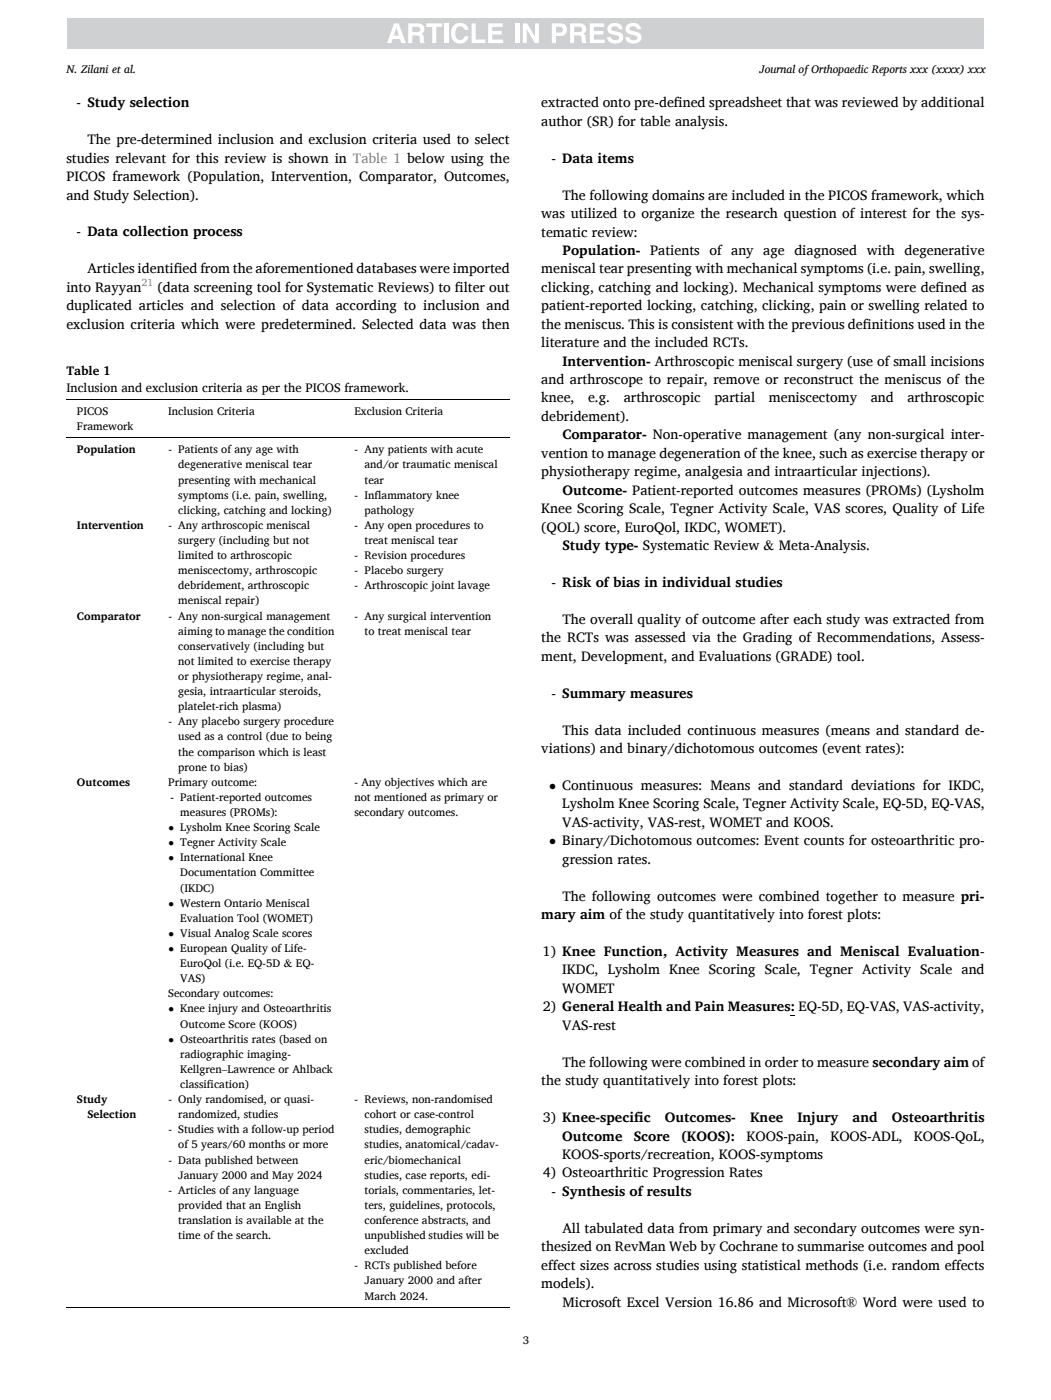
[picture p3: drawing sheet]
<svg xmlns="http://www.w3.org/2000/svg" width="210mm" height="280mm" viewBox="0 0 210 280" stroke-linecap="round" stroke-linejoin="round" font-family="sans-serif">
<defs><g id="words">
<g font-size="2.8">
<text x="15.3" y="21.5">- Study selection</text>
<text x="108.2" y="21.5">extracted onto pre-def</text>
<text x="134.7" y="21.5">ined spreadsheet that was reviewed by additional</text>
<text x="17.5" y="28.8">The pre-determined inclusion and exclusion criteria used to select</text>
<text x="108.2" y="25.2">author (SR) for table analysis.</text>
<text x="13.3" y="32.5">studies relevant for this review is shown in Table 1 below using the</text>
<text x="110.2" y="32.5">- Data items</text>
<text x="13.3" y="36.2">PICOS framework (Population, Intervention, Comparator, Outcomes,</text>
<text x="13.3" y="39.9">and Study Selection).</text>
<text x="112.4" y="39.9">The following domains are included in the PICOS framework, which</text>
<text x="15.3" y="47.3">- Data collection process</text>
<text x="108.2" y="43.6">was utilized to organize the research question of interest for the sys-</text>
<text x="108.2" y="47.3">tematic review:</text>
<text x="112.4" y="51">Population- Patients of any age diagnosed with degenerative</text>
<text x="13.3" y="58.4">into Rayyan</text>
<text x="17.5" y="54.7">Articles identif</text>
<text x="31.5" y="58.4">(data screening tool for Systematic Reviews) to f</text>
<text x="34.7" y="54.7">ied from the aforementioned databases were imported</text>
<text x="90.9" y="58.4">ilter out</text>
<text x="108.2" y="54.7">meniscal tear presenting with mechanical symptoms (i.e. pain, swelling,</text>
<text x="108.2" y="58.4">clicking, catching and locking). Mechanical symptoms were def</text>
<text x="186.9" y="58.4">ined as</text>
<text x="13.3" y="62.1">duplicated articles and selection of data according to inclusion and</text>
<text x="13.3" y="65.7">exclusion criteria which were predetermined. Selected data was then</text>
<text x="108.2" y="62.1">patient-reported locking, catching, clicking, pain or swelling related to</text>
<text x="108.2" y="65.7">the meniscus. This is consistent with the previous def</text>
<text x="172.4" y="65.7">initions used in the</text>
<text x="108.2" y="69.4">literature and the included RCTs.</text>
<text x="108.2" y="76.8">and arthroscope to repair, remove or reconstruct the meniscus of the</text>
<text x="112.4" y="73.1">Intervention- Arthroscopic meniscal surgery (use of small incisions</text>
<text x="108.2" y="80.5">knee,</text>
<text x="117.5" y="80.5">e.g.</text>
<text x="124.6" y="80.5">arthroscopic</text>
<text x="142.7" y="80.5">partial</text>
<text x="153.6" y="80.5">meniscectomy</text>
<text x="174" y="80.5">and</text>
<text x="181.3" y="80.5">arthroscopic</text>
<text x="108.2" y="84.2">debridement).</text>
<text x="112.4" y="87.9">Comparator- Non-operative management (any non-surgical inter-</text>
<text x="108.2" y="91.6">vention to manage degeneration of the knee, such as exercise therapy or</text>
<text x="108.2" y="95.3">physiotherapy regime, analgesia and intraarticular injections).</text>
<text x="112.4" y="99">Outcome- Patient-reported outcomes measures (PROMs) (Lysholm</text>
<text x="108.2" y="102.6">Knee Scoring Scale, Tegner Activity Scale, VAS scores, Quality of Life</text>
<text x="108.2" y="106.3">(QOL) score, EuroQol, IKDC, WOMET).</text>
<text x="112.4" y="110">Study type- Systematic Review &amp; Meta-Analysis.</text>
<text x="110.2" y="117.4">- Risk of bias in individual studies</text>
<text x="112.4" y="124.8">The overall quality of outcome after each study was extracted from</text>
<text x="108.2" y="128.5">the RCTs was assessed via the Grading of Recommendations, Assess-</text>
<text x="108.2" y="132.2">ment, Development, and Evaluations (GRADE) tool.</text>
<text x="110.2" y="139.6">- Summary measures</text>
<text x="112.4" y="146.9">This data included continuous measures (means and standard de-</text>
<text x="108.2" y="150.6">viations) and binary/dichotomous outcomes (event rates):</text>
<text x="109.7" y="158">• Continuous measures: Means and standard deviations for IKDC,</text>
<text x="112.4" y="161.7">Lysholm Knee Scoring Scale, Tegner Activity Scale, EQ-5D, EQ-VAS,</text>
<text x="112.4" y="165.4">VAS-activity, VAS-rest, WOMET and KOOS.</text>
<text x="109.7" y="169.1">• Binary/Dichotomous outcomes: Event counts for osteoarthritic pro-</text>
<text x="112.4" y="172.8">gression rates.</text>
<text x="108.2" y="183.8">mary aim of the study quantitatively into forest plots:</text>
<text x="112.4" y="180.1">The following outcomes were combined together to measure pri-</text>
<text x="108.5" y="191.2">1) Knee Function, Activity Measures and Meniscal Evaluation-</text>
<text x="112.4" y="194.9">IKDC, Lysholm Knee Scoring Scale, Tegner Activity Scale and</text>
<text x="108.5" y="202.3">2) General Health and Pain Measures: EQ-5D, EQ-VAS, VAS-activity,</text>
<text x="112.4" y="198.6">WOMET</text>
<text x="112.4" y="206">VAS-rest</text>
<text x="112.4" y="213.4">The following were combined in order to measure secondary aim of</text>
<text x="108.2" y="217">the study quantitatively into forest plots:</text>
<text x="108.5" y="224.4">3) Knee-specif</text>
<text x="126.7" y="224.4">ic</text>
<text x="132.9" y="224.4">Outcomes-</text>
<text x="149.9" y="224.4">Knee</text>
<text x="159.3" y="224.4">Injury</text>
<text x="170.4" y="224.4">and</text>
<text x="178.2" y="224.4">Osteoarthritis</text>
<text x="112.4" y="228.1">Outcome</text>
<text x="112.4" y="231.8">KOOS-sports/recreation, KOOS-symptoms</text>
<text x="126.6" y="228.1">Score</text>
<text x="136.1" y="228.1">(KOOS):</text>
<text x="149.2" y="228.1">KOOS-pain,</text>
<text x="165.9" y="228.1">KOOS-ADL,</text>
<text x="182.6" y="228.1">KOOS-QoL,</text>
<text x="108.5" y="235.5">4) Osteoarthritic Progression Rates</text>
<text x="110.2" y="239.2">- Synthesis of results</text>
<text x="108.2" y="250.3">thesized on RevMan Web by Cochrane to summarise outcomes and pool</text>
<text x="112.4" y="246.6">All tabulated data from primary and secondary outcomes were syn-</text>
<text x="108.2" y="254">effect sizes across studies using statistical methods (i.e. random effects</text>
<text x="108.2" y="257.6">models).</text>
<text x="112.4" y="261.3">Microsoft Excel Version 16.86 and Microsoft® Word were used to</text>
</g>
<g font-size="2.5">
<text x="13.3" y="75">Table 1</text>
<text x="13.3" y="78.4">Inclusion and exclusion criteria as per the PICOS framework.</text>
</g>
<g font-size="2.2">
<text x="13.3" y="14.6">N. Zilani et al.</text>
<text x="151.7" y="14.6">Journal ofOrthopaedic Reports xxx (xxxx) xxx</text>
<text x="15.4" y="83">PICOS</text>
<text x="33.6" y="83">Inclusion Criteria</text>
<text x="70.8" y="83">Exclusion Criteria</text>
<text x="15.4" y="86">Framework</text>
<text x="15.4" y="90.7">Population</text>
<text x="33.6" y="90.7">- Patients of any age with</text>
<text x="35.6" y="93.7">degenerative meniscal tear</text>
<text x="70.9" y="90.7">- Any patients with acute</text>
<text x="72.8" y="93.7">and/or traumatic meniscal</text>
<text x="35.6" y="96.7">presenting with mechanical</text>
<text x="35.6" y="99.7">symptoms (i.e. pain, swelling,</text>
<text x="70.9" y="99.7">- Inf</text>
<text x="72.8" y="96.7">tear</text>
<text x="74.9" y="99.7">lammatory knee</text>
<text x="15.4" y="105.8">Intervention</text>
<text x="33.6" y="105.8">- Any arthroscopic meniscal</text>
<text x="35.6" y="102.8">clicking, catching and locking)</text>
<text x="70.9" y="105.8">- Any open procedures to</text>
<text x="72.8" y="102.8">pathology</text>
<text x="35.6" y="108.8">surgery (including but not</text>
<text x="35.6" y="111.8">limited to arthroscopic</text>
<text x="70.9" y="111.8">- Revision procedures</text>
<text x="72.8" y="108.8">treat meniscal tear</text>
<text x="35.6" y="114.8">meniscectomy, arthroscopic</text>
<text x="35.6" y="117.9">debridement, arthroscopic</text>
<text x="70.9" y="114.8">- Placebo surgery</text>
<text x="70.9" y="117.9">- Arthroscopic joint lavage</text>
<text x="15.4" y="123.9">Comparator</text>
<text x="33.6" y="123.9">- Any non-surgical management</text>
<text x="35.6" y="120.9">meniscal repair)</text>
<text x="70.9" y="123.9">- Any surgical intervention</text>
<text x="35.6" y="126.9">aiming to manage the condition</text>
<text x="35.6" y="130">conservatively (including but</text>
<text x="72.8" y="126.9">to treat meniscal tear</text>
<text x="35.6" y="133">not limited to exercise therapy</text>
<text x="35.6" y="136">or physiotherapy regime, anal-</text>
<text x="35.6" y="139">gesia, intraarticular steroids,</text>
<text x="35.6" y="142.1">platelet-rich plasma)</text>
<text x="33.6" y="145.1">- Any placebo surgery procedure</text>
<text x="35.6" y="148.1">used as a control (due to being</text>
<text x="35.6" y="151.1">the comparison which is least</text>
<text x="35.6" y="154.1">prone to bias)</text>
<text x="15.4" y="157.2">Outcomes</text>
<text x="33.6" y="157.2">Primary outcome:</text>
<text x="34" y="160.2">- Patient-reported outcomes</text>
<text x="70.8" y="157.2">- Any objectives which are</text>
<text x="70.8" y="160.2">not mentioned as primary or</text>
<text x="33.6" y="166.2">• Lysholm Knee Scoring Scale</text>
<text x="36" y="163.2">measures (PROMs):</text>
<text x="70.8" y="163.2">secondary outcomes.</text>
<text x="33.6" y="169.3">• Tegner Activity Scale</text>
<text x="33.6" y="172.3">• International Knee</text>
<text x="36" y="175.3">Documentation Committee</text>
<text x="36" y="178.3">(IKDC)</text>
<text x="33.6" y="181.3">• Western Ontario Meniscal</text>
<text x="36" y="184.4">Evaluation Tool (WOMET)</text>
<text x="33.6" y="187.4">• Visual Analog Scale scores</text>
<text x="33.6" y="190.4">• European Quality of Life-</text>
<text x="36" y="193.4">EuroQol (i.e. EQ-5D &amp; EQ-</text>
<text x="36" y="196.5">VAS)</text>
<text x="33.6" y="199.5">Secondary outcomes:</text>
<text x="33.6" y="202.5">• Knee injury and Osteoarthritis</text>
<text x="33.6" y="208.5">• Osteoarthritis rates (based on</text>
<text x="36" y="205.5">Outcome Score (KOOS)</text>
<text x="36" y="211.6">radiographic imaging-</text>
<text x="36" y="214.6">Kellgren–Lawrence or Ahlback</text>
<text x="15.4" y="220.6">Study</text>
<text x="33.6" y="220.6">- Only randomised, or quasi-</text>
<text x="36" y="217.6">classif</text>
<text x="41.4" y="217.6">ication)</text>
<text x="70.9" y="220.6">- Reviews, non-randomised</text>
<text x="17.5" y="223.7">Selection</text>
<text x="33.6" y="226.7">- Studies with a follow-up period</text>
<text x="35.6" y="223.7">randomized, studies</text>
<text x="72.8" y="223.7">cohort or case-control</text>
<text x="72.8" y="226.7">studies, demographic</text>
<text x="33.6" y="232.7">- Data published between</text>
<text x="35.6" y="229.7">of 5 years/60 months or more</text>
<text x="72.8" y="229.7">studies, anatomical/cadav-</text>
<text x="72.8" y="232.7">eric/biomechanical</text>
<text x="33.6" y="238.8">- Articles of any language</text>
<text x="35.6" y="235.8">January 2000 and May 2024</text>
<text x="72.8" y="235.8">studies, case reports, edi-</text>
<text x="72.8" y="238.8">torials, commentaries, let-</text>
<text x="35.6" y="241.8">provided that an English</text>
<text x="35.6" y="244.8">translation is available at the</text>
<text x="72.8" y="241.8">ters, guidelines, protocols,</text>
<text x="72.8" y="244.8">conference abstracts, and</text>
<text x="35.6" y="247.8">time of the search.</text>
<text x="72.8" y="247.8">unpublished studies will be</text>
<text x="72.8" y="250.9">excluded</text>
<text x="70.9" y="253.9">- RCTs published before</text>
<text x="72.8" y="256.9">January 2000 and after</text>
<text x="72.8" y="259.9">March 2024.</text>
<text x="104.5" y="268.8">3</text>
</g>
<text font-size="2.1" fill="#2196d1" x="28.3" y="57.1">21</text>
</g></defs>
<path d="M158 202.9h.9v.2h-.9z" fill="#000"/>
<path d="M13.3 79.9h88.5" fill="none" stroke="#000" stroke-width=".2"/>
<path d="M13.3 261.5h88.5z" fill="#fff"/>
<path d="M13.3 87.5h88.5M13.3 261.4h88.5" fill="none" stroke="#000" stroke-width=".2"/>
<path d="M13.4 3.7h183.1v6.1h-183.1z" fill="#cfd0d2"/>
<g fill="#fff">
<path d="M78.7 4.7l-1.4 3.9h.9l.3-.8h1.4l.3 .8h.9l-1.4-3.9zM79.2 5.6l.5 1.5h-1z" fill-rule="evenodd"/>
<path d="M81.6 4.7v3.9h.8v-1.5h1.2a1.22 1.22 0 0 1 .3 1.3l.1 .2h.9l-.2-.4a1.25 1.25 0 0 0-.5-1.5 1.09 1.09 0 0 0 .6-1.3 1.09 1.09 0 0 0-1.2-.7zM82.4 5.4h1a.53 .53 0 0 1 .6 .5 .53 .53 0 0 1-.7 .5h-.9z" fill-rule="evenodd"/>
<path d="M85.2 4.7h3.2v.7h-1.2v3.2h-.8v-3.2h-1.2z" fill-rule="evenodd"/>
<path d="M88.8 4.7h.8v3.9h-.8z" fill-rule="evenodd"/>
<path d="M90.6 5.1a1.74 1.74 0 0 1 1.8-.5 1.74 1.74 0 0 1 1.2 1.4h-.8a.91 .91 0 0 0-.9-.7 .91 .91 0 0 0-.9 .8 1.26 1.26 0 0 0 1.2 1.9l.5-.4 .1-.3h.8a1.78 1.78 0 0 1-2 1.4 1.78 1.78 0 0 1-1.5-2l.1-.7z" fill-rule="evenodd"/>
<path d="M94.2 4.7h.9v3.2h1.9v.7h-2.8z" fill-rule="evenodd"/>
<path d="M97.5 4.7h2.9v.7h-2.1v.8h2v.7h-2v1h2.2v.7h-3z" fill-rule="evenodd"/>
<path d="M103 4.7h.8v3.9h-.8z" fill-rule="evenodd"/>
<path d="M104.5 4.7h.8l1.6 2.7v-2.7h.8v3.9h-.8l-1.7-2.8v2.8h-.7z" fill-rule="evenodd"/>
<path d="M110.3 4.7v3.9h.8v-1.4a1.67 1.67 0 0 0 2-.7 1.25 1.25 0 0 0-1-1.8zM111.1 5.4a1.19 1.19 0 0 1 1.3 .3l.1 .4-.3 .3-1.1 .1z" fill-rule="evenodd"/>
<path d="M113.9 4.7v3.9h.8v-1.5h1.2a1.22 1.22 0 0 1 .4 1.3v.2h.9l-.2-.4a1.25 1.25 0 0 0-.5-1.5 1.09 1.09 0 0 0 .6-1.3 1.09 1.09 0 0 0-1.2-.7zM114.7 5.4h1a.53 .53 0 0 1 .6 .5 .53 .53 0 0 1-.6 .5h-1z" fill-rule="evenodd"/>
<path d="M117.9 4.7h2.8v.7h-2v.8h1.9v.7h-1.9v1h2.1v.7h-2.9z" fill-rule="evenodd"/>
<path d="M121.8 4.9a1.62 1.62 0 0 1 2.6 .9h-.8a.79 .79 0 0 0-.7-.5 .79 .79 0 0 0-.8 .4l.1 .3 .3 .1a2.32 2.32 0 0 1 2 1 1.32 1.32 0 0 1-1.5 1.6 1.37 1.37 0 0 1-1.7-1.3h.8a.89 .89 0 0 0 .8 .6 .89 .89 0 0 0 .8-.5 1.64 1.64 0 0 0-1.5-.6 1.1 1.1 0 0 1-.8-.9 1.1 1.1 0 0 1 .4-1.1z" fill-rule="evenodd"/>
<path d="M125.4 4.9a1.62 1.62 0 0 1 2.7 .9h-.8a.79 .79 0 0 0-.7-.5 .79 .79 0 0 0-.8 .4v.3l.4 .1a2.31 2.31 0 0 1 1.9 1 1.32 1.32 0 0 1-1.5 1.6 1.37 1.37 0 0 1-1.7-1.3h.8a.89 .89 0 0 0 .8 .6 .89 .89 0 0 0 .9-.5 1.64 1.64 0 0 0-1.5-.6 1.1 1.1 0 0 1-.9-.9 1.1 1.1 0 0 1 .4-1.1z" fill-rule="evenodd"/>
</g>
<use href="#words"/>
</svg>
